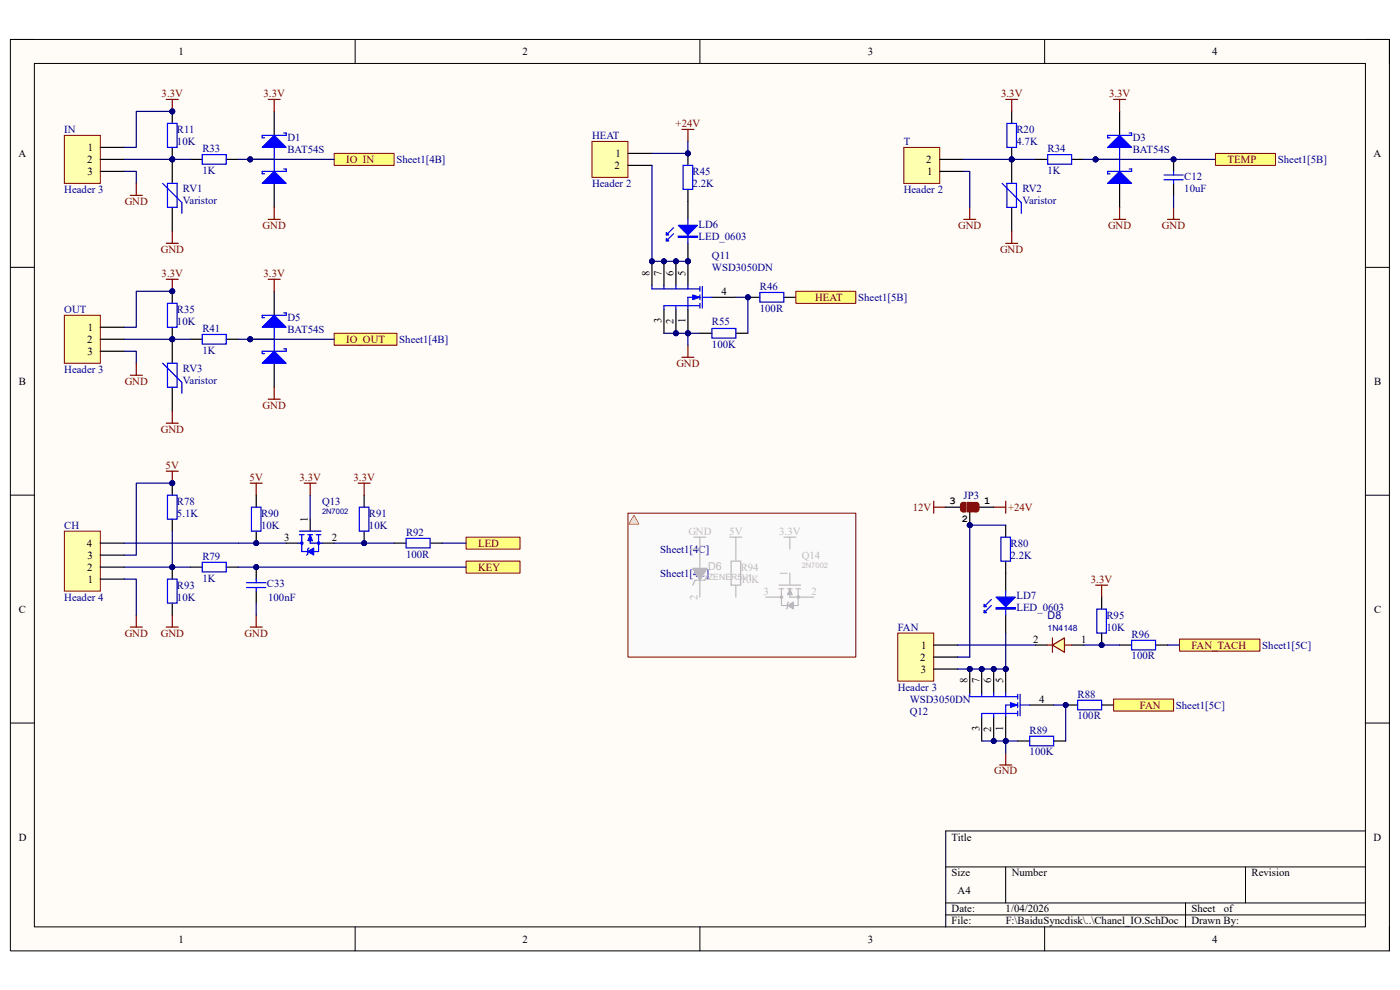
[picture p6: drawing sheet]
<svg xmlns="http://www.w3.org/2000/svg" width="297mm" height="210mm" viewBox="0 0 297 210" stroke-linecap="round" stroke-linejoin="round" font-family="sans-serif">
<defs><g id="words">
<g font-size="2.3">
<text x="37.9" y="11.7">1</text>
<text x="110.9" y="11.7">2</text>
<text x="184.1" y="11.7">3</text>
<text x="257.1" y="11.7">4</text>
<text x="3.9" y="33.3">A</text>
<text x="18.5" y="34.6">2</text>
<text x="18.6" y="32">1</text>
<text x="130.4" y="35.9">2</text>
<text x="130.6" y="33.3">1</text>
<text x="196.5" y="34.6">2</text>
<text x="291.4" y="33.3">A</text>
<text x="18.5" y="37.1">3</text>
<text x="196.7" y="37.1">1</text>
<text x="137.8" y="58.5" transform="rotate(-90 137.8 58.5)">8</text>
<text x="140.3" y="58.5" transform="rotate(-90 140.3 58.5)">7</text>
<text x="142.9" y="58.5" transform="rotate(-90 142.9 58.5)">6</text>
<text x="145.5" y="58.5" transform="rotate(-90 145.5 58.5)">5</text>
<text x="153.1" y="62.6">4</text>
<text x="18.6" y="70.2">1</text>
<text x="140.3" y="68.6" transform="rotate(-90 140.3 68.6)">3</text>
<text x="142.9" y="68.7" transform="rotate(-90 142.9 68.7)">2</text>
<text x="145.5" y="68.5" transform="rotate(-90 145.5 68.5)">1</text>
<text x="18.5" y="72.7">2</text>
<text x="18.5" y="75.3">3</text>
<text x="4" y="81.6">B</text>
<text x="291.5" y="81.6">B</text>
<text x="65.3" y="110.7" transform="rotate(-90 65.3 110.7)">1</text>
<text x="18.4" y="116">4</text>
<text x="18.5" y="118.5">3</text>
<text x="60.3" y="114.7">3</text>
<text x="70.4" y="114.7">2</text>
<text x="18.5" y="121.1">2</text>
<text x="18.6" y="123.6">1</text>
<text x="4" y="130">C</text>
<text x="291.5" y="130">C</text>
<text x="195.5" y="137.6">1</text>
<text x="219.2" y="136.3">2</text>
<text x="229.4" y="136.3">1</text>
<text x="195.2" y="140.1">2</text>
<text x="195.4" y="142.7">3</text>
<text x="205.2" y="145" transform="rotate(-90 205.2 145)">8</text>
<text x="207.8" y="145" transform="rotate(-90 207.8 145)">7</text>
<text x="210.3" y="145" transform="rotate(-90 210.3 145)">6</text>
<text x="212.9" y="145" transform="rotate(-90 212.9 145)">5</text>
<text x="220.5" y="149.1">4</text>
<text x="207.8" y="155.1" transform="rotate(-90 207.8 155.1)">3</text>
<text x="210.3" y="155.2" transform="rotate(-90 210.3 155.2)">2</text>
<text x="212.9" y="155" transform="rotate(-90 212.9 155)">1</text>
<text x="4" y="178.3">D</text>
<text x="201.9" y="178.3">Title</text>
<text x="291.4" y="178.3">D</text>
<text x="201.9" y="185.9">Size</text>
<text x="214.6" y="185.9">Number</text>
<text x="265.5" y="185.9">Revision</text>
<text x="203.2" y="189.7">A4</text>
<text x="201.9" y="193.5">Date:</text>
<text x="201.9" y="196.1">File:</text>
<text x="213.3" y="193.5">1/04/2026</text>
<text x="213.4" y="196.1">F:\BaiduSyncdisk\..\Chanel_IO.SchDoc</text>
<text x="252.8" y="193.5">Sheet</text>
<text x="252.8" y="196.1">Drawn By:</text>
<text x="259.6" y="193.5">of</text>
<text x="37.9" y="199.9">1</text>
<text x="110.9" y="199.9">2</text>
<text x="184.1" y="199.9">3</text>
<text x="257.1" y="199.9">4</text>
</g>
<g font-size="2.3" fill="#800000">
<text x="34.3" y="20.6">3.3V</text>
<text x="55.9" y="20.6">3.3V</text>
<text x="212.4" y="20.6">3.3V</text>
<text x="235.3" y="20.6">3.3V</text>
<text x="143.3" y="26.9">+24V</text>
<text x="73.4" y="34.6">IO_IN</text>
<text x="260.4" y="34.6">TEMP</text>
<text x="26.5" y="43.5">GND</text>
<text x="34.1" y="53.6">GND</text>
<text x="55.7" y="48.6">GND</text>
<text x="203.3" y="48.6">GND</text>
<text x="212.2" y="53.6">GND</text>
<text x="235.1" y="48.6">GND</text>
<text x="246.5" y="48.6">GND</text>
<text x="34.3" y="58.7">3.3V</text>
<text x="55.9" y="58.7">3.3V</text>
<text x="172.9" y="63.8">HEAT</text>
<text x="73.4" y="72.7">IO_OUT</text>
<text x="143.5" y="77.8">GND</text>
<text x="26.5" y="81.6">GND</text>
<text x="55.7" y="86.7">GND</text>
<text x="34.1" y="91.8">GND</text>
<text x="35.1" y="99.4">5V</text>
<text x="53" y="102">5V</text>
<text x="63.5" y="102">3.3V</text>
<text x="75" y="102">3.3V</text>
<text x="193.6" y="108.3">12V</text>
<text x="213.9" y="108.3">+24V</text>
<text x="101.4" y="116">LED</text>
<text x="101.4" y="121.1">KEY</text>
<text x="231.4" y="123.6">3.3V</text>
<text x="26.5" y="135">GND</text>
<text x="34.1" y="135">GND</text>
<text x="51.9" y="135">GND</text>
<text x="252.8" y="137.6">FAN_TACH</text>
<text x="241.9" y="150.3">FAN</text>
<text x="210.9" y="164.3">GND</text>
</g>
<g font-size="2.3" fill="#000080">
<text x="13.6" y="28.2">IN</text>
<text x="37.5" y="28.2">R11</text>
<text x="61" y="30">D1</text>
<text x="125.6" y="29.5">HEAT</text>
<text x="215.6" y="28.2">R20</text>
<text x="240.3" y="30">D3</text>
<text x="37.5" y="30.7">10K</text>
<text x="42.9" y="32.3">R33</text>
<text x="61" y="32.5">BAT54S</text>
<text x="84.1" y="34.6">Sheet1[4B]</text>
<text x="191.7" y="30.7">T</text>
<text x="215.6" y="30.7">4.7K</text>
<text x="222.2" y="32.3">R34</text>
<text x="240.3" y="32.5">BAT54S</text>
<text x="271.1" y="34.6">Sheet1[5B]</text>
<text x="13.6" y="40.9">Header 3</text>
<text x="38.8" y="40.7">RV1</text>
<text x="42.9" y="36.9">1K</text>
<text x="125.6" y="39.7">Header 2</text>
<text x="146.9" y="37.1">R45</text>
<text x="146.9" y="39.7">2.2K</text>
<text x="191.7" y="40.9">Header 2</text>
<text x="216.9" y="40.7">RV2</text>
<text x="222.2" y="36.9">1K</text>
<text x="251.2" y="38.1">C12</text>
<text x="251.2" y="40.7">10uF</text>
<text x="38.8" y="43.2">Varistor</text>
<text x="216.9" y="43.2">Varistor</text>
<text x="148.2" y="48.3">LD6</text>
<text x="148.2" y="50.8">LED_0603</text>
<text x="151" y="54.9">Q11</text>
<text x="151" y="57.4">WSD3050DN</text>
<text x="161.2" y="61.6">R46</text>
<text x="182.1" y="63.8">Sheet1[5B]</text>
<text x="13.6" y="66.4">OUT</text>
<text x="37.5" y="66.4">R35</text>
<text x="37.5" y="68.9">10K</text>
<text x="42.9" y="70.4">R41</text>
<text x="61" y="68.2">D5</text>
<text x="61" y="70.7">BAT54S</text>
<text x="151" y="68.9">R55</text>
<text x="161.2" y="66.1">100R</text>
<text x="42.9" y="75">1K</text>
<text x="84.7" y="72.7">Sheet1[4B]</text>
<text x="151" y="73.7">100K</text>
<text x="13.6" y="79.1">Header 3</text>
<text x="38.8" y="78.8">RV3</text>
<text x="38.8" y="81.4">Varistor</text>
<text x="37.5" y="107.1">R78</text>
<text x="68.3" y="107.1">Q13</text>
<text x="204.4" y="105.8">JP3</text>
<text x="13.6" y="112.1">CH</text>
<text x="37.5" y="109.6">5.1K</text>
<text x="55.4" y="109.6">R90</text>
<text x="55.4" y="112.1">10K</text>
<text x="78.3" y="109.6">R91</text>
<text x="78.3" y="112.1">10K</text>
<text x="86.1" y="113.7">R92</text>
<text x="42.9" y="118.8">R79</text>
<text x="86.1" y="118.3">100R</text>
<text x="140.1" y="117.3">Sheet1[4C]</text>
<text x="214.4" y="116">R80</text>
<text x="214.4" y="118.5">2.2K</text>
<text x="37.5" y="124.9">R93</text>
<text x="42.9" y="123.4">1K</text>
<text x="56.6" y="124.6">C33</text>
<text x="140.1" y="122.3">Sheet1[4C]</text>
<text x="13.6" y="127.4">Header 4</text>
<text x="37.5" y="127.4">10K</text>
<text x="56.9" y="127.4">100nF</text>
<text x="215.6" y="127.2">LD7</text>
<text x="215.6" y="129.7">LED_0603</text>
<text x="222.2" y="131.2">D8</text>
<text x="234.7" y="131.2">R95</text>
<text x="190.5" y="133.8">FAN</text>
<text x="234.7" y="133.8">10K</text>
<text x="240.1" y="135.3">R96</text>
<text x="267.8" y="137.6">Sheet1[5C]</text>
<text x="240.1" y="139.9">100R</text>
<text x="190.5" y="146.5">Header 3</text>
<text x="193" y="149.1">WSD3050DN</text>
<text x="228.6" y="148">R88</text>
<text x="193" y="151.6">Q12</text>
<text x="218.4" y="155.7">R89</text>
<text x="228.6" y="152.6">100R</text>
<text x="249.5" y="150.3">Sheet1[5C]</text>
<text x="218.4" y="160.2">100K</text>
</g>
<g font-size="2.3" fill="#bfbebc">
<text x="146" y="113.4">GND</text>
<text x="154.7" y="113.4">5V</text>
<text x="165.3" y="113.4">3.3V</text>
<text x="148" y="117" transform="rotate(-90 148 117)">1</text>
<text x="170.1" y="118.5">Q14</text>
<text x="150.2" y="120.8">D6</text>
<text x="157.1" y="121.1">R94</text>
<text x="157.1" y="123.6">10K</text>
<text x="167" y="122.1" transform="rotate(-90 167 122.1)">1</text>
<text x="148" y="127.2" transform="rotate(-90 148 127.2)">2</text>
<text x="162" y="126.2">3</text>
<text x="172.1" y="126.2">2</text>
</g>
<g font-size="2.2">
<text x="201.5" y="106.9">3</text>
<text x="208.8" y="106.9">1</text>
<text x="204" y="110.7">2</text>
</g>
<text font-size="1.8" fill="#bfbebc" x="150.2" y="122.9">ZENER5V1</text>
<text font-size="1.8" fill="#000080" x="222.2" y="133.9">1N4148</text>
<text font-size="1.6" fill="#000080" x="68.3" y="109">2N7002</text>
<text font-size="1.6" fill="#bfbebc" x="170.1" y="120.4">2N7002</text>
</g></defs>
<path d="M2.2 8.4h292.6v193.3h-292.6z" fill-rule="evenodd" fill="#fffcf8"/>
<path d="M2.2 8.4h292.6v193.3h-292.6z" fill="none" stroke="#000" stroke-width=".21"/>
<path d="M7.3 13.5h282.4v183.1h-282.4z" fill-rule="evenodd" fill="#fffcf8"/>
<g fill="none" stroke="#000" stroke-width=".21">
<path d="M2.2 8.4h5.1M7.3 13.5h282.4v183.1h-282.4zM75.3 8.4v5.1M148.5 8.4v5.1M221.6 8.4v5.1M289.7 8.4h5.1v5.1M2.2 56.7h5.1M289.7 56.7h5.1M2.2 105h5.1M289.7 105.1h5.1M2.2 153.4h5.1M289.7 153.4h5.1"/>
<path d="M289.7 176.3h-89.1v20.3M75.3 196.6v5.1M148.5 196.6v5.1M200.6 183.9h89.1M200.6 191.5h89.1M200.6 194.1h89.1M213.4 183.9v7.6M221.6 196.6v5.1M251.5 191.5v5.1M264.2 183.9v7.6M294.8 196.6v5.1"/>
</g>
<path d="M133.2 108.9h48.4v30.5h-48.4z" fill-rule="evenodd" fill="#fafafa"/>
<path d="M13.6 28.7h7.7v10.2h-7.7z" fill-rule="evenodd" fill="#ffffb0"/>
<path d="M13.6 28.7h7.7v10.2h-7.7z" fill="none" stroke="#800000" stroke-width=".21"/>
<path d="M21.3 31.3h5.1M21.3 33.8h5.1M21.3 36.4h5.1" fill="none" stroke="#000" stroke-width=".25"/>
<circle cx="36.5" cy="23.6" r=".51" fill="#000080"/>
<circle cx="36.5" cy="23.6" r=".51" fill="none" stroke="#000080" stroke-width=".21"/>
<circle cx="36.5" cy="33.8" r=".51" fill="#000080"/>
<circle cx="36.5" cy="33.8" r=".51" fill="none" stroke="#000080" stroke-width=".21"/>
<path d="M36.5 23.6v2.6" fill="none" stroke="#000" stroke-width=".25"/>
<circle cx="36.5" cy="23.6" r=".51" fill="#000080"/>
<circle cx="36.5" cy="23.6" r=".51" fill="none" stroke="#000080" stroke-width=".21"/>
<path d="M36.5 31.3v2.5" fill="none" stroke="#000" stroke-width=".25"/>
<circle cx="36.5" cy="33.8" r=".51" fill="#000080"/>
<circle cx="36.5" cy="33.8" r=".51" fill="none" stroke="#000080" stroke-width=".21"/>
<path d="M35.5 26.2h2.1v5.1h-2.1zM42.9 32.8h5.1v2h-5.1z" fill="none" stroke="#00f" stroke-width=".25"/>
<path d="M40.4 33.8h2.5M48 33.8h2.5" fill="none" stroke="#000" stroke-width=".25"/>
<path d="M35.3 21.1h2.5M36.5 21.1v2.5" fill="none" stroke="#800000" stroke-width=".25"/>
<circle cx="36.5" cy="23.6" r=".51" fill="#000080"/>
<circle cx="36.5" cy="23.6" r=".51" fill="none" stroke="#000080" stroke-width=".21"/>
<path d="M50.5 33.8h2.6" fill="none" stroke="#000080" stroke-width=".25"/>
<circle cx="53.1" cy="33.8" r=".51" fill="#000080"/>
<circle cx="53.1" cy="33.8" r=".51" fill="none" stroke="#000080" stroke-width=".21"/>
<path d="M26.4 36.4h2.5v2.5M36.5 23.6h-7.6v7.7h-2.5" fill="none" stroke="#000080" stroke-width=".25"/>
<circle cx="36.5" cy="23.6" r=".51" fill="#000080"/>
<circle cx="36.5" cy="23.6" r=".51" fill="none" stroke="#000080" stroke-width=".21"/>
<path d="M70.9 32.5h12.7v2.6h-12.7z" fill-rule="evenodd" fill="#ffff80"/>
<path d="M70.9 32.5h12.7v2.6h-12.7z" fill="none" stroke="#800000" stroke-width=".21"/>
<path d="M70.9 70.7h13.3v2.5h-13.3z" fill-rule="evenodd" fill="#ffff80"/>
<path d="M70.9 70.7h13.3v2.5h-13.3z" fill="none" stroke="#800000" stroke-width=".21"/>
<path d="M26.4 33.8h14" fill="none" stroke="#000080" stroke-width=".25"/>
<circle cx="36.5" cy="33.8" r=".51" fill="#000080"/>
<circle cx="36.5" cy="33.8" r=".51" fill="none" stroke="#000080" stroke-width=".21"/>
<path d="M28.9 38.9v2.5M27.6 41.4h2.6" fill="none" stroke="#800000" stroke-width=".25"/>
<path d="M13.6 66.9h7.7v10.2h-7.7z" fill-rule="evenodd" fill="#ffffb0"/>
<path d="M13.6 66.9h7.7v10.2h-7.7z" fill="none" stroke="#800000" stroke-width=".21"/>
<path d="M21.3 69.4h5.1M21.3 72h5.1M21.3 74.5h5.1" fill="none" stroke="#000" stroke-width=".25"/>
<circle cx="36.5" cy="61.8" r=".51" fill="#000080"/>
<circle cx="36.5" cy="61.8" r=".51" fill="none" stroke="#000080" stroke-width=".21"/>
<circle cx="36.5" cy="72" r=".51" fill="#000080"/>
<circle cx="36.5" cy="72" r=".51" fill="none" stroke="#000080" stroke-width=".21"/>
<path d="M36.5 61.8v2.5" fill="none" stroke="#000" stroke-width=".25"/>
<circle cx="36.5" cy="61.8" r=".51" fill="#000080"/>
<circle cx="36.5" cy="61.8" r=".51" fill="none" stroke="#000080" stroke-width=".21"/>
<path d="M36.5 69.4v2.6" fill="none" stroke="#000" stroke-width=".25"/>
<circle cx="36.5" cy="72" r=".51" fill="#000080"/>
<circle cx="36.5" cy="72" r=".51" fill="none" stroke="#000080" stroke-width=".21"/>
<path d="M35.5 64.3h2.1v5.1h-2.1zM42.9 71h5.1v2h-5.1z" fill="none" stroke="#00f" stroke-width=".25"/>
<path d="M40.4 72h2.5M48 72h2.5" fill="none" stroke="#000" stroke-width=".25"/>
<path d="M35.3 59.3h2.5M36.5 59.3v2.5" fill="none" stroke="#800000" stroke-width=".25"/>
<circle cx="36.5" cy="61.8" r=".51" fill="#000080"/>
<circle cx="36.5" cy="61.8" r=".51" fill="none" stroke="#000080" stroke-width=".21"/>
<path d="M50.5 72h2.6" fill="none" stroke="#000080" stroke-width=".25"/>
<circle cx="53.1" cy="72" r=".51" fill="#000080"/>
<circle cx="53.1" cy="72" r=".51" fill="none" stroke="#000080" stroke-width=".21"/>
<path d="M26.4 74.5h2.5v2.6M36.5 61.8h-7.6v7.6h-2.5" fill="none" stroke="#000080" stroke-width=".25"/>
<circle cx="36.5" cy="61.8" r=".51" fill="#000080"/>
<circle cx="36.5" cy="61.8" r=".51" fill="none" stroke="#000080" stroke-width=".21"/>
<path d="M26.4 72h14" fill="none" stroke="#000080" stroke-width=".25"/>
<circle cx="36.5" cy="72" r=".51" fill="#000080"/>
<circle cx="36.5" cy="72" r=".51" fill="none" stroke="#000080" stroke-width=".21"/>
<path d="M27.6 79.6h2.6M28.9 77.1v2.5M144.7 75.8h2.5M145.9 73.2v2.6" fill="none" stroke="#800000" stroke-width=".25"/>
<circle cx="145.9" cy="55.4" r=".51" fill="#000080"/>
<circle cx="145.9" cy="55.4" r=".51" fill="none" stroke="#000080" stroke-width=".21"/>
<circle cx="145.9" cy="70.7" r=".51" fill="#000080"/>
<circle cx="145.9" cy="70.7" r=".51" fill="none" stroke="#000080" stroke-width=".21"/>
<circle cx="143.4" cy="70.7" r=".51" fill="#000080"/>
<circle cx="143.4" cy="70.7" r=".51" fill="none" stroke="#000080" stroke-width=".21"/>
<circle cx="143.4" cy="55.4" r=".51" fill="#000080"/>
<circle cx="143.4" cy="55.4" r=".51" fill="none" stroke="#000080" stroke-width=".21"/>
<circle cx="140.8" cy="55.4" r=".51" fill="#000080"/>
<circle cx="140.8" cy="55.4" r=".51" fill="none" stroke="#000080" stroke-width=".21"/>
<circle cx="138.3" cy="55.4" r=".51" fill="#000080"/>
<circle cx="138.3" cy="55.4" r=".51" fill="none" stroke="#000080" stroke-width=".21"/>
<path d="M145.9 55.4v5.1" fill="none" stroke="#000" stroke-width=".25"/>
<circle cx="145.9" cy="55.4" r=".51" fill="#000080"/>
<circle cx="145.9" cy="55.4" r=".51" fill="none" stroke="#000080" stroke-width=".21"/>
<path d="M140.9 65.6v5.1M151 63.1h5.1" fill="none" stroke="#000" stroke-width=".25"/>
<path d="M145.9 61.3h2.6M145.9 64.8h2.6M148.5 63.1h-2.6v2.5M148.5 60.8v1M148.5 62.6v1M148.5 64.3v1.1M149 63.1h2M149 60.8v4.6" fill="none" stroke="#00f" stroke-width=".25"/>
<path d="M147 62.6l1.5 .5-1.5 .5z" fill="#00f"/>
<path d="M147 62.6l1.5 .5-1.5 .5z" fill="none" stroke="#00f" stroke-width=".21"/>
<path d="M138.3 60.5v.8M140.9 60.5v.8" fill="none" stroke="#00f" stroke-width=".25"/>
<path d="M145.9 65.6v5.1" fill="none" stroke="#000" stroke-width=".25"/>
<circle cx="145.9" cy="70.7" r=".51" fill="#000080"/>
<circle cx="145.9" cy="70.7" r=".51" fill="none" stroke="#000080" stroke-width=".21"/>
<path d="M143.4 65.6v5.1" fill="none" stroke="#000" stroke-width=".25"/>
<circle cx="143.4" cy="70.7" r=".51" fill="#000080"/>
<circle cx="143.4" cy="70.7" r=".51" fill="none" stroke="#000080" stroke-width=".21"/>
<path d="M143.4 55.4v5.1" fill="none" stroke="#000" stroke-width=".25"/>
<circle cx="143.4" cy="55.4" r=".51" fill="#000080"/>
<circle cx="143.4" cy="55.4" r=".51" fill="none" stroke="#000080" stroke-width=".21"/>
<path d="M140.9 55.4v5.1" fill="none" stroke="#000" stroke-width=".25"/>
<circle cx="140.8" cy="55.4" r=".51" fill="#000080"/>
<circle cx="140.8" cy="55.4" r=".51" fill="none" stroke="#000080" stroke-width=".21"/>
<path d="M138.3 55.4v5.1" fill="none" stroke="#000" stroke-width=".25"/>
<circle cx="138.3" cy="55.4" r=".51" fill="#000080"/>
<circle cx="138.3" cy="55.4" r=".51" fill="none" stroke="#000080" stroke-width=".21"/>
<path d="M143.4 60.5v.8M143.4 64.8v.8M145.9 60.5v.8h-7.6M145.9 64.8h-5v.8" fill="none" stroke="#00f" stroke-width=".25"/>
<circle cx="145.9" cy="55.4" r=".51" fill="#000080"/>
<circle cx="145.9" cy="55.4" r=".51" fill="none" stroke="#000080" stroke-width=".21"/>
<path d="M145.9 51.6v3.8" fill="none" stroke="#000" stroke-width=".25"/>
<circle cx="145.9" cy="55.4" r=".51" fill="#000080"/>
<circle cx="145.9" cy="55.4" r=".51" fill="none" stroke="#000080" stroke-width=".21"/>
<path d="M145.9 42.7v3.8" fill="none" stroke="#000" stroke-width=".25"/>
<path d="M142.9 48.3l-1.5 1.5M142.9 49.6l-1.5 1.5M145.9 46.5v5.1" fill="none" stroke="#00f" stroke-width=".25"/>
<path d="M143.9 47.8h4.1l-2.1 2z" fill="#00f"/>
<path d="M143.9 47.8h4.1l-2.1 2zM143.9 50.1h4.1v.3h-4.1zM143.9 50.2h4.1" fill="none" stroke="#00f" stroke-width=".25"/>
<path d="M141.4 50.6l.5 .5h-.5z" fill="#00f"/>
<path d="M141.4 50.6l.5 .5h-.5z" fill="none" stroke="#00f" stroke-width=".25"/>
<path d="M141.4 49.3l.5 .5h-.5z" fill="#00f"/>
<path d="M141.4 49.3l.5 .5h-.5zM151 69.7h5.1v2h-5.1z" fill="none" stroke="#00f" stroke-width=".25"/>
<path d="M148.5 70.7h2.5M156.1 70.7h2.6" fill="none" stroke="#000" stroke-width=".25"/>
<circle cx="158.7" cy="63.1" r=".51" fill="#000080"/>
<circle cx="158.7" cy="63.1" r=".51" fill="none" stroke="#000080" stroke-width=".21"/>
<path d="M158.7 63.1h2.5" fill="none" stroke="#000" stroke-width=".25"/>
<circle cx="158.7" cy="63.1" r=".51" fill="#000080"/>
<circle cx="158.7" cy="63.1" r=".51" fill="none" stroke="#000080" stroke-width=".21"/>
<path d="M166.3 63.1h2.5" fill="none" stroke="#000" stroke-width=".25"/>
<path d="M161.2 62.1h5.1v2h-5.1z" fill="none" stroke="#00f" stroke-width=".25"/>
<circle cx="145.9" cy="32.5" r=".51" fill="#000080"/>
<circle cx="145.9" cy="32.5" r=".51" fill="none" stroke="#000080" stroke-width=".21"/>
<path d="M145.9 32.5v2.6" fill="none" stroke="#000" stroke-width=".25"/>
<circle cx="145.9" cy="32.5" r=".51" fill="#000080"/>
<circle cx="145.9" cy="32.5" r=".51" fill="none" stroke="#000080" stroke-width=".21"/>
<path d="M145.9 40.2v2.5" fill="none" stroke="#000" stroke-width=".25"/>
<path d="M144.9 35.1h2.1v5.1h-2.1z" fill="none" stroke="#00f" stroke-width=".25"/>
<path d="M125.6 30h7.6v7.6h-7.6z" fill-rule="evenodd" fill="#ffffb0"/>
<path d="M125.6 30h7.6v7.6h-7.6z" fill="none" stroke="#800000" stroke-width=".21"/>
<path d="M133.2 32.5h5.1M133.2 35.1h5.1" fill="none" stroke="#000" stroke-width=".25"/>
<path d="M144.7 27.5h2.5M145.9 27.5v2.5" fill="none" stroke="#800000" stroke-width=".25"/>
<path d="M156.1 63.1h2.6v7.6" fill="none" stroke="#000080" stroke-width=".25"/>
<circle cx="158.7" cy="63.1" r=".51" fill="#000080"/>
<circle cx="158.7" cy="63.1" r=".51" fill="none" stroke="#000080" stroke-width=".21"/>
<path d="M138.3 32.5h7.6" fill="none" stroke="#000080" stroke-width=".25"/>
<circle cx="145.9" cy="32.5" r=".51" fill="#000080"/>
<circle cx="145.9" cy="32.5" r=".51" fill="none" stroke="#000080" stroke-width=".21"/>
<path d="M140.9 70.7h5v2.5" fill="none" stroke="#000080" stroke-width=".25"/>
<circle cx="143.4" cy="70.7" r=".51" fill="#000080"/>
<circle cx="143.4" cy="70.7" r=".51" fill="none" stroke="#000080" stroke-width=".21"/>
<circle cx="145.9" cy="70.7" r=".51" fill="#000080"/>
<circle cx="145.9" cy="70.7" r=".51" fill="none" stroke="#000080" stroke-width=".21"/>
<path d="M138.3 35.1v20.3h7.6" fill="none" stroke="#000080" stroke-width=".25"/>
<circle cx="145.9" cy="55.4" r=".51" fill="#000080"/>
<circle cx="145.9" cy="55.4" r=".51" fill="none" stroke="#000080" stroke-width=".21"/>
<circle cx="143.4" cy="55.4" r=".51" fill="#000080"/>
<circle cx="143.4" cy="55.4" r=".51" fill="none" stroke="#000080" stroke-width=".21"/>
<circle cx="140.8" cy="55.4" r=".51" fill="#000080"/>
<circle cx="140.8" cy="55.4" r=".51" fill="none" stroke="#000080" stroke-width=".21"/>
<circle cx="138.3" cy="55.4" r=".51" fill="#000080"/>
<circle cx="138.3" cy="55.4" r=".51" fill="none" stroke="#000080" stroke-width=".21"/>
<path d="M145.9 30v2.5" fill="none" stroke="#000080" stroke-width=".25"/>
<circle cx="145.9" cy="32.5" r=".51" fill="#000080"/>
<circle cx="145.9" cy="32.5" r=".51" fill="none" stroke="#000080" stroke-width=".21"/>
<path d="M145.9 70.7h2.6" fill="none" stroke="#000080" stroke-width=".25"/>
<circle cx="145.9" cy="70.7" r=".51" fill="#000080"/>
<circle cx="145.9" cy="70.7" r=".51" fill="none" stroke="#000080" stroke-width=".21"/>
<path d="M247.7 46.5h2.5M249 44v2.5" fill="none" stroke="#800000" stroke-width=".25"/>
<circle cx="214.6" cy="33.8" r=".51" fill="#000080"/>
<circle cx="214.6" cy="33.8" r=".51" fill="none" stroke="#000080" stroke-width=".21"/>
<path d="M214.6 23.6v2.6M214.6 31.3v2.5" fill="none" stroke="#000" stroke-width=".25"/>
<circle cx="214.6" cy="33.8" r=".51" fill="#000080"/>
<circle cx="214.6" cy="33.8" r=".51" fill="none" stroke="#000080" stroke-width=".21"/>
<path d="M213.6 26.2h2v5.1h-2z" fill="none" stroke="#00f" stroke-width=".25"/>
<circle cx="249" cy="33.8" r=".51" fill="#000080"/>
<circle cx="249" cy="33.8" r=".51" fill="none" stroke="#000080" stroke-width=".21"/>
<path d="M249 33.8v2.6M249 38.9v2.5" fill="none" stroke="#000" stroke-width=".25"/>
<circle cx="249" cy="33.8" r=".51" fill="#000080"/>
<circle cx="249" cy="33.8" r=".51" fill="none" stroke="#000080" stroke-width=".21"/>
<path d="M246.9 37.1h4.1M246.9 38.1h4.1M249 36.4v.7M249 38.1v.8" fill="none" stroke="#00f" stroke-width=".25"/>
<path d="M191.7 31.3h7.7v7.6h-7.7z" fill-rule="evenodd" fill="#ffffb0"/>
<path d="M191.7 31.3h7.7v7.6h-7.7z" fill="none" stroke="#800000" stroke-width=".21"/>
<path d="M199.4 36.4h5M199.4 33.8h5" fill="none" stroke="#000" stroke-width=".25"/>
<circle cx="214.6" cy="33.8" r=".51" fill="#000080"/>
<circle cx="214.6" cy="33.8" r=".51" fill="none" stroke="#000080" stroke-width=".21"/>
<path d="M214.6 33.8v5.1M214.6 44v5.1" fill="none" stroke="#000" stroke-width=".25"/>
<circle cx="214.6" cy="33.8" r=".51" fill="#000080"/>
<circle cx="214.6" cy="33.8" r=".51" fill="none" stroke="#000080" stroke-width=".21"/>
<path d="M212.6 38.9l4.1 4.1v2.3M213.6 38.9h2v5.1h-2z" fill="none" stroke="#00f" stroke-width=".25"/>
<path d="M213.4 51.6h2.5M214.6 49.1v2.5" fill="none" stroke="#800000" stroke-width=".25"/>
<path d="M204.4 33.8h15.3" fill="none" stroke="#000080" stroke-width=".25"/>
<circle cx="214.6" cy="33.8" r=".51" fill="#000080"/>
<circle cx="214.6" cy="33.8" r=".51" fill="none" stroke="#000080" stroke-width=".21"/>
<path d="M219.7 33.8h2.6M227.4 33.8h2.5" fill="none" stroke="#000" stroke-width=".25"/>
<path d="M222.3 32.8h5.1v2h-5.1z" fill="none" stroke="#00f" stroke-width=".25"/>
<path d="M204.4 46.5h2.6M205.7 44v2.5" fill="none" stroke="#800000" stroke-width=".25"/>
<circle cx="232.4" cy="33.8" r=".51" fill="#000080"/>
<circle cx="232.4" cy="33.8" r=".51" fill="none" stroke="#000080" stroke-width=".21"/>
<path d="M232.4 33.8h5.1M237.5 23.6v5.1M237.5 38.9v5.1" fill="none" stroke="#000" stroke-width=".25"/>
<circle cx="232.4" cy="33.8" r=".51" fill="#000080"/>
<circle cx="232.4" cy="33.8" r=".51" fill="none" stroke="#000080" stroke-width=".21"/>
<path d="M237.5 36.4l2.6 2.5h-5.1z" fill="#00f"/>
<path d="M237.5 36.4l2.6 2.5h-5.1zM239.6 35.8h.5v.6h-5.1v.5h.5" fill="none" stroke="#00f" stroke-width=".25"/>
<path d="M237.5 28.7l2.6 2.6h-5.1z" fill="#00f"/>
<path d="M237.5 28.7l2.6 2.6h-5.1zM237.5 31.3v5.1M239.6 28.2h.5v.5h-5.1v.5h.5" fill="none" stroke="#00f" stroke-width=".25"/>
<path d="M213.4 21.1h2.5M214.6 21.1v2.5M236.3 21.1h2.5M237.5 21.1v2.5M236.3 46.5h2.5M237.5 44v2.5" fill="none" stroke="#800000" stroke-width=".25"/>
<path d="M232.4 33.8h25.5" fill="none" stroke="#000080" stroke-width=".25"/>
<circle cx="232.4" cy="33.8" r=".51" fill="#000080"/>
<circle cx="232.4" cy="33.8" r=".51" fill="none" stroke="#000080" stroke-width=".21"/>
<circle cx="249" cy="33.8" r=".51" fill="#000080"/>
<circle cx="249" cy="33.8" r=".51" fill="none" stroke="#000080" stroke-width=".21"/>
<path d="M229.9 33.8h2.5" fill="none" stroke="#000080" stroke-width=".25"/>
<circle cx="232.4" cy="33.8" r=".51" fill="#000080"/>
<circle cx="232.4" cy="33.8" r=".51" fill="none" stroke="#000080" stroke-width=".21"/>
<path d="M204.4 36.4h1.3v7.6M249 41.4v2.6" fill="none" stroke="#000080" stroke-width=".25"/>
<path d="M168.8 61.8h12.8v2.5h-12.8z" fill-rule="evenodd" fill="#ffff80"/>
<path d="M168.8 61.8h12.8v2.5h-12.8z" fill="none" stroke="#800000" stroke-width=".21"/>
<path d="M257.9 32.5h12.7v2.6h-12.7z" fill-rule="evenodd" fill="#ffff80"/>
<path d="M257.9 32.5h12.7v2.6h-12.7z" fill="none" stroke="#800000" stroke-width=".21"/>
<circle cx="53.1" cy="33.8" r=".51" fill="#000080"/>
<circle cx="53.1" cy="33.8" r=".51" fill="none" stroke="#000080" stroke-width=".21"/>
<path d="M53.1 33.8h5.1M58.2 23.6v5.1M58.2 38.9v5.1" fill="none" stroke="#000" stroke-width=".25"/>
<circle cx="53.1" cy="33.8" r=".51" fill="#000080"/>
<circle cx="53.1" cy="33.8" r=".51" fill="none" stroke="#000080" stroke-width=".21"/>
<path d="M55.6 38.9l2.6-2.5 2.5 2.5z" fill="#00f"/>
<path d="M55.6 38.9l2.6-2.5 2.5 2.5zM60.2 35.8h.5v.6h-5.1v.5h.5" fill="none" stroke="#00f" stroke-width=".25"/>
<path d="M58.2 28.7l2.5 2.6h-5.1z" fill="#00f"/>
<path d="M58.2 28.7l2.5 2.6h-5.1zM58.2 31.3v5.1M60.2 28.2h.5v.5h-5.1v.5h.5" fill="none" stroke="#00f" stroke-width=".25"/>
<path d="M56.9 21.1h2.5M58.2 21.1v2.5M56.9 46.5h2.5M58.2 44v2.5" fill="none" stroke="#800000" stroke-width=".25"/>
<circle cx="53.1" cy="72" r=".51" fill="#000080"/>
<circle cx="53.1" cy="72" r=".51" fill="none" stroke="#000080" stroke-width=".21"/>
<path d="M53.1 72h5.1M58.2 61.8v5.1M58.2 77.1v5" fill="none" stroke="#000" stroke-width=".25"/>
<circle cx="53.1" cy="72" r=".51" fill="#000080"/>
<circle cx="53.1" cy="72" r=".51" fill="none" stroke="#000080" stroke-width=".21"/>
<path d="M55.6 77.1l2.6-2.6 2.5 2.6z" fill="#00f"/>
<path d="M55.6 77.1l2.6-2.6 2.5 2.6zM60.2 74h.5v.5h-5.1v.5h.5" fill="none" stroke="#00f" stroke-width=".25"/>
<path d="M55.6 69.4l2.6-2.5 2.5 2.5z" fill="#00f"/>
<path d="M55.6 69.4l2.6-2.5 2.5 2.5zM58.2 69.4v5.1M60.2 66.4h.5v.5h-5.1v.5h.5" fill="none" stroke="#00f" stroke-width=".25"/>
<path d="M56.9 59.3h2.5M58.2 59.3v2.5M56.9 84.7h2.5M58.2 82.1v2.6" fill="none" stroke="#800000" stroke-width=".25"/>
<circle cx="36.5" cy="33.8" r=".51" fill="#000080"/>
<circle cx="36.5" cy="33.8" r=".51" fill="none" stroke="#000080" stroke-width=".21"/>
<path d="M36.5 33.8v5.1M36.5 44v5.1" fill="none" stroke="#000" stroke-width=".25"/>
<circle cx="36.5" cy="33.8" r=".51" fill="#000080"/>
<circle cx="36.5" cy="33.8" r=".51" fill="none" stroke="#000080" stroke-width=".21"/>
<path d="M34.5 38.9l4.1 4.1v2.3M35.5 38.9h2.1v5.1h-2.1z" fill="none" stroke="#00f" stroke-width=".25"/>
<path d="M35.3 51.6h2.5M36.5 49.1v2.5" fill="none" stroke="#800000" stroke-width=".25"/>
<circle cx="36.5" cy="72" r=".51" fill="#000080"/>
<circle cx="36.5" cy="72" r=".51" fill="none" stroke="#000080" stroke-width=".21"/>
<path d="M36.5 72v5.1M36.5 82.1v5.1" fill="none" stroke="#000" stroke-width=".25"/>
<circle cx="36.5" cy="72" r=".51" fill="#000080"/>
<circle cx="36.5" cy="72" r=".51" fill="none" stroke="#000080" stroke-width=".21"/>
<path d="M34.5 77.1l4.1 4v2.3M35.5 77.1h2.1v5h-2.1z" fill="none" stroke="#00f" stroke-width=".25"/>
<path d="M35.3 89.8h2.5M36.5 87.2v2.6" fill="none" stroke="#800000" stroke-width=".25"/>
<path d="M53.1 33.8h17.8" fill="none" stroke="#000080" stroke-width=".25"/>
<circle cx="53.1" cy="33.8" r=".51" fill="#000080"/>
<circle cx="53.1" cy="33.8" r=".51" fill="none" stroke="#000080" stroke-width=".21"/>
<path d="M53.1 72h17.8" fill="none" stroke="#000080" stroke-width=".25"/>
<circle cx="53.1" cy="72" r=".51" fill="#000080"/>
<circle cx="53.1" cy="72" r=".51" fill="none" stroke="#000080" stroke-width=".21"/>
<path d="M98.9 119h11.4v2.6h-11.4z" fill-rule="evenodd" fill="#ffff80"/>
<path d="M98.9 119h11.4v2.6h-11.4z" fill="none" stroke="#800000" stroke-width=".21"/>
<circle cx="36.5" cy="102.5" r=".51" fill="#000080"/>
<circle cx="36.5" cy="102.5" r=".51" fill="none" stroke="#000080" stroke-width=".21"/>
<path d="M36.5 102.5v2.5" fill="none" stroke="#000" stroke-width=".25"/>
<circle cx="36.5" cy="102.5" r=".51" fill="#000080"/>
<circle cx="36.5" cy="102.5" r=".51" fill="none" stroke="#000080" stroke-width=".21"/>
<path d="M36.5 110.1v2.6M40.4 120.3h2.5M48 120.3h2.5" fill="none" stroke="#000" stroke-width=".25"/>
<path d="M35.5 105h2.1v5.1h-2.1zM42.9 119.3h5.1v2h-5.1z" fill="none" stroke="#00f" stroke-width=".25"/>
<path d="M36.5 102.5h-7.6v15.3h-2.5" fill="none" stroke="#000080" stroke-width=".25"/>
<circle cx="36.5" cy="102.5" r=".51" fill="#000080"/>
<circle cx="36.5" cy="102.5" r=".51" fill="none" stroke="#000080" stroke-width=".21"/>
<path d="M26.4 120.3h14" fill="none" stroke="#000080" stroke-width=".25"/>
<circle cx="36.5" cy="120.3" r=".51" fill="#000080"/>
<circle cx="36.5" cy="120.3" r=".51" fill="none" stroke="#000080" stroke-width=".21"/>
<path d="M27.6 133h2.6M28.9 130.5v2.5M213.4 159.7v2.6M212.1 162.3h2.5" fill="none" stroke="#800000" stroke-width=".25"/>
<circle cx="213.4" cy="141.9" r=".51" fill="#000080"/>
<circle cx="213.4" cy="141.9" r=".51" fill="none" stroke="#000080" stroke-width=".21"/>
<circle cx="213.4" cy="157.2" r=".51" fill="#000080"/>
<circle cx="213.4" cy="157.2" r=".51" fill="none" stroke="#000080" stroke-width=".21"/>
<circle cx="210.8" cy="157.2" r=".51" fill="#000080"/>
<circle cx="210.8" cy="157.2" r=".51" fill="none" stroke="#000080" stroke-width=".21"/>
<circle cx="210.8" cy="141.9" r=".51" fill="#000080"/>
<circle cx="210.8" cy="141.9" r=".51" fill="none" stroke="#000080" stroke-width=".21"/>
<circle cx="208.3" cy="141.9" r=".51" fill="#000080"/>
<circle cx="208.3" cy="141.9" r=".51" fill="none" stroke="#000080" stroke-width=".21"/>
<circle cx="205.7" cy="141.9" r=".51" fill="#000080"/>
<circle cx="205.7" cy="141.9" r=".51" fill="none" stroke="#000080" stroke-width=".21"/>
<path d="M213.4 141.9v5.1" fill="none" stroke="#000" stroke-width=".25"/>
<circle cx="213.4" cy="141.9" r=".51" fill="#000080"/>
<circle cx="213.4" cy="141.9" r=".51" fill="none" stroke="#000080" stroke-width=".21"/>
<path d="M208.3 152.1v5.1M218.5 149.6h5" fill="none" stroke="#000" stroke-width=".25"/>
<path d="M213.4 147.8h2.5M213.4 151.4h2.5M215.9 149.6h-2.5v2.5M215.9 147.3v1M215.9 149.1v1M215.9 150.8v1.1M216.4 149.6h2.1M216.4 147.3v4.6" fill="none" stroke="#00f" stroke-width=".25"/>
<path d="M214.4 149.1l1.5 .5-1.5 .5z" fill="#00f"/>
<path d="M214.4 149.1l1.5 .5-1.5 .5z" fill="none" stroke="#00f" stroke-width=".21"/>
<path d="M205.7 147v.8M208.3 147v.8" fill="none" stroke="#00f" stroke-width=".25"/>
<path d="M213.4 152.1v5.1" fill="none" stroke="#000" stroke-width=".25"/>
<circle cx="213.4" cy="157.2" r=".51" fill="#000080"/>
<circle cx="213.4" cy="157.2" r=".51" fill="none" stroke="#000080" stroke-width=".21"/>
<path d="M210.8 152.1v5.1" fill="none" stroke="#000" stroke-width=".25"/>
<circle cx="210.8" cy="157.2" r=".51" fill="#000080"/>
<circle cx="210.8" cy="157.2" r=".51" fill="none" stroke="#000080" stroke-width=".21"/>
<path d="M210.8 141.9v5.1" fill="none" stroke="#000" stroke-width=".25"/>
<circle cx="210.8" cy="141.9" r=".51" fill="#000080"/>
<circle cx="210.8" cy="141.9" r=".51" fill="none" stroke="#000080" stroke-width=".21"/>
<path d="M208.3 141.9v5.1" fill="none" stroke="#000" stroke-width=".25"/>
<circle cx="208.3" cy="141.9" r=".51" fill="#000080"/>
<circle cx="208.3" cy="141.9" r=".51" fill="none" stroke="#000080" stroke-width=".21"/>
<path d="M205.7 141.9v5.1" fill="none" stroke="#000" stroke-width=".25"/>
<circle cx="205.7" cy="141.9" r=".51" fill="#000080"/>
<circle cx="205.7" cy="141.9" r=".51" fill="none" stroke="#000080" stroke-width=".21"/>
<path d="M210.3 127.2l-1.5 1.5M210.3 128.4l-1.5 1.6M213.4 125.4v5.1M210.8 147v.8M210.8 151.4v.7M213.4 147v.8h-7.7M213.4 151.4h-5.1v.7" fill="none" stroke="#00f" stroke-width=".25"/>
<path d="M213.4 121.6v3.8M213.4 130.5v3.8" fill="none" stroke="#000" stroke-width=".25"/>
<path d="M211.3 126.7h4.1l-2 2z" fill="#00f"/>
<path d="M211.3 126.7h4.1l-2 2zM211.3 129h4.1v.2h-4.1zM211.3 129.1h4.1" fill="none" stroke="#00f" stroke-width=".25"/>
<path d="M208.8 129.5l.5 .5h-.5z" fill="#00f"/>
<path d="M208.8 129.5l.5 .5h-.5z" fill="none" stroke="#00f" stroke-width=".25"/>
<path d="M208.8 128.2l.5 .5h-.5z" fill="#00f"/>
<path d="M208.8 128.2l.5 .5h-.5zM218.5 156.2h5v2h-5z" fill="none" stroke="#00f" stroke-width=".25"/>
<path d="M215.9 157.2h2.6M223.5 157.2h2.6" fill="none" stroke="#000" stroke-width=".25"/>
<circle cx="226.1" cy="149.6" r=".51" fill="#000080"/>
<circle cx="226.1" cy="149.6" r=".51" fill="none" stroke="#000080" stroke-width=".21"/>
<path d="M226.1 149.6h2.5" fill="none" stroke="#000" stroke-width=".25"/>
<circle cx="226.1" cy="149.6" r=".51" fill="#000080"/>
<circle cx="226.1" cy="149.6" r=".51" fill="none" stroke="#000080" stroke-width=".21"/>
<path d="M213.4 111.4v2.6M213.4 119v2.6M233.7 149.6h2.6" fill="none" stroke="#000" stroke-width=".25"/>
<path d="M212.3 114h2.1v5h-2.1zM228.6 148.5h5.1v2.1h-5.1z" fill="none" stroke="#00f" stroke-width=".25"/>
<path d="M210.8 107.6h2.6M213.4 106.3v2.6" fill="none" stroke="#800000" stroke-width=".25"/>
<path d="M223.5 149.6h2.6v7.6" fill="none" stroke="#000080" stroke-width=".25"/>
<circle cx="226.1" cy="149.6" r=".51" fill="#000080"/>
<circle cx="226.1" cy="149.6" r=".51" fill="none" stroke="#000080" stroke-width=".21"/>
<path d="M208.3 157.2h5.1v2.5" fill="none" stroke="#000080" stroke-width=".25"/>
<circle cx="210.8" cy="157.2" r=".51" fill="#000080"/>
<circle cx="210.8" cy="157.2" r=".51" fill="none" stroke="#000080" stroke-width=".21"/>
<circle cx="213.4" cy="157.2" r=".51" fill="#000080"/>
<circle cx="213.4" cy="157.2" r=".51" fill="none" stroke="#000080" stroke-width=".21"/>
<path d="M205.7 141.9h7.7" fill="none" stroke="#000080" stroke-width=".25"/>
<circle cx="213.4" cy="141.9" r=".51" fill="#000080"/>
<circle cx="213.4" cy="141.9" r=".51" fill="none" stroke="#000080" stroke-width=".21"/>
<circle cx="210.8" cy="141.9" r=".51" fill="#000080"/>
<circle cx="210.8" cy="141.9" r=".51" fill="none" stroke="#000080" stroke-width=".21"/>
<circle cx="208.3" cy="141.9" r=".51" fill="#000080"/>
<circle cx="208.3" cy="141.9" r=".51" fill="none" stroke="#000080" stroke-width=".21"/>
<circle cx="205.7" cy="141.9" r=".51" fill="#000080"/>
<circle cx="205.7" cy="141.9" r=".51" fill="none" stroke="#000080" stroke-width=".21"/>
<path d="M213.4 157.2h2.5" fill="none" stroke="#000080" stroke-width=".25"/>
<circle cx="213.4" cy="157.2" r=".51" fill="#000080"/>
<circle cx="213.4" cy="157.2" r=".51" fill="none" stroke="#000080" stroke-width=".21"/>
<path d="M236.3 148.3h12.7v2.5h-12.7z" fill-rule="evenodd" fill="#ffff80"/>
<path d="M236.3 148.3h12.7v2.5h-12.7z" fill="none" stroke="#800000" stroke-width=".21"/>
<circle cx="54.4" cy="120.3" r=".51" fill="#000080"/>
<circle cx="54.4" cy="120.3" r=".51" fill="none" stroke="#000080" stroke-width=".21"/>
<path d="M54.4 120.3v2.6M54.4 125.4v2.5" fill="none" stroke="#000" stroke-width=".25"/>
<circle cx="54.4" cy="120.3" r=".51" fill="#000080"/>
<circle cx="54.4" cy="120.3" r=".51" fill="none" stroke="#000080" stroke-width=".21"/>
<path d="M52.3 123.6h4.1M52.3 124.6h4.1M54.4 122.9v.7M54.4 124.6v.8" fill="none" stroke="#00f" stroke-width=".25"/>
<path d="M13.7 112.7h7.6v12.7h-7.6z" fill-rule="evenodd" fill="#ffffb0"/>
<path d="M13.7 112.7h7.6v12.7h-7.6z" fill="none" stroke="#800000" stroke-width=".21"/>
<path d="M21.3 117.8h5.1M21.3 115.2h5.1M21.3 122.9h5.1M21.3 120.3h5.1" fill="none" stroke="#000" stroke-width=".25"/>
<path d="M36.5 112.7v7.6" fill="none" stroke="#000080" stroke-width=".25"/>
<circle cx="36.5" cy="120.3" r=".51" fill="#000080"/>
<circle cx="36.5" cy="120.3" r=".51" fill="none" stroke="#000080" stroke-width=".21"/>
<path d="M98.9 114h11.4v2.5h-11.4z" fill-rule="evenodd" fill="#ffff80"/>
<path d="M98.9 114h11.4v2.5h-11.4z" fill="none" stroke="#800000" stroke-width=".21"/>
<circle cx="54.4" cy="115.2" r=".51" fill="#000080"/>
<circle cx="54.4" cy="115.2" r=".51" fill="none" stroke="#000080" stroke-width=".21"/>
<path d="M54.4 112.7v2.5" fill="none" stroke="#000" stroke-width=".25"/>
<circle cx="54.4" cy="115.2" r=".51" fill="#000080"/>
<circle cx="54.4" cy="115.2" r=".51" fill="none" stroke="#000080" stroke-width=".21"/>
<path d="M54.4 105v2.6" fill="none" stroke="#000" stroke-width=".25"/>
<path d="M53.3 107.6h2.1v5.1h-2.1z" fill="none" stroke="#00f" stroke-width=".25"/>
<circle cx="77.3" cy="115.2" r=".51" fill="#000080"/>
<circle cx="77.3" cy="115.2" r=".51" fill="none" stroke="#000080" stroke-width=".21"/>
<path d="M77.3 105v2.6M77.3 112.7v2.5" fill="none" stroke="#000" stroke-width=".25"/>
<circle cx="77.3" cy="115.2" r=".51" fill="#000080"/>
<circle cx="77.3" cy="115.2" r=".51" fill="none" stroke="#000080" stroke-width=".21"/>
<path d="M76.2 107.6h2.1v5.1h-2.1zM86.2 114.2h5v2h-5z" fill="none" stroke="#00f" stroke-width=".25"/>
<path d="M83.6 115.2h2.6M91.2 115.2h2.6" fill="none" stroke="#000" stroke-width=".25"/>
<path d="M76 102.5h2.5M77.3 102.5v2.5" fill="none" stroke="#800000" stroke-width=".25"/>
<path d="M50.5 115.2h10.2M93.8 115.2h5.1" fill="none" stroke="#000080" stroke-width=".25"/>
<circle cx="54.4" cy="115.2" r=".51" fill="#000080"/>
<circle cx="54.4" cy="115.2" r=".51" fill="none" stroke="#000080" stroke-width=".21"/>
<path d="M60.7 115.2h2.6M65.8 110.1v2.6M68.3 115.2h2.6" fill="none" stroke="#000" stroke-width=".25"/>
<path d="M63.5 112.7h4.6M63.5 113.4h1M64 113.4v3.6M65.3 113.4h1M65.8 113.4v1.8M67.1 113.4h1M67.6 113.4v3.6" fill="none" stroke="#00f" stroke-width=".25"/>
<path d="M65.8 113.4l.5 1.3h-1z" fill="#00f"/>
<path d="M65.8 113.4l.5 1.3h-1z" fill="none" stroke="#00f" stroke-width=".21"/>
<path d="M65.3 117l1.3-.8v1.6z" fill="#00f"/>
<path d="M65.3 117l1.3-.8v1.6z" fill="none" stroke="#00f" stroke-width=".21"/>
<path d="M63.3 115.2h.7M64 117h3.6M65.5 116.2l-.2 .3v1l-.3 .3M65.8 115.2h2.5" fill="none" stroke="#00f" stroke-width=".25"/>
<circle cx="67.6" cy="115.2" r=".26" fill="#00f"/>
<circle cx="67.6" cy="115.2" r=".26" fill="none" stroke="#00f" stroke-width=".25"/>
<circle cx="64" cy="115.2" r=".26" fill="#00f"/>
<circle cx="64" cy="115.2" r=".26" fill="none" stroke="#00f" stroke-width=".25"/>
<path d="M64.5 102.5h2.6M65.8 102.5v2.5" fill="none" stroke="#800000" stroke-width=".25"/>
<path d="M65.8 105v5.1M70.9 115.2h12.7" fill="none" stroke="#000080" stroke-width=".25"/>
<circle cx="77.3" cy="115.2" r=".51" fill="#000080"/>
<circle cx="77.3" cy="115.2" r=".51" fill="none" stroke="#000080" stroke-width=".21"/>
<path d="M53.1 102.5h2.5M54.4 102.5v2.5" fill="none" stroke="#800000" stroke-width=".25"/>
<path d="M26.4 115.2h24.1M50.5 120.3h48.4" fill="none" stroke="#000080" stroke-width=".25"/>
<circle cx="54.4" cy="120.3" r=".51" fill="#000080"/>
<circle cx="54.4" cy="120.3" r=".51" fill="none" stroke="#000080" stroke-width=".21"/>
<path d="M35.3 100h2.5M36.5 100v2.5" fill="none" stroke="#800000" stroke-width=".25"/>
<circle cx="36.5" cy="102.5" r=".51" fill="#000080"/>
<circle cx="36.5" cy="102.5" r=".51" fill="none" stroke="#000080" stroke-width=".21"/>
<circle cx="36.5" cy="120.3" r=".51" fill="#000080"/>
<circle cx="36.5" cy="120.3" r=".51" fill="none" stroke="#000080" stroke-width=".21"/>
<path d="M36.5 120.3v2.6" fill="none" stroke="#000" stroke-width=".25"/>
<circle cx="36.5" cy="120.3" r=".51" fill="#000080"/>
<circle cx="36.5" cy="120.3" r=".51" fill="none" stroke="#000080" stroke-width=".21"/>
<path d="M36.5 127.9v2.6" fill="none" stroke="#000" stroke-width=".25"/>
<path d="M35.5 122.9h2.1v5h-2.1z" fill="none" stroke="#00f" stroke-width=".25"/>
<path d="M250.2 135.6h17.1v2.5h-17.1z" fill-rule="evenodd" fill="#ffff80"/>
<path d="M250.2 135.6h17.1v2.5h-17.1z" fill="none" stroke="#800000" stroke-width=".21"/>
<path d="M155.1 119h2v5.1h-2zM156.1 116.5v2.5M156.1 124.1v2.6" fill="none" stroke="#bfbebc" stroke-width=".25"/>
<circle cx="233.7" cy="136.8" r=".51" fill="#000080"/>
<circle cx="233.7" cy="136.8" r=".51" fill="none" stroke="#000080" stroke-width=".21"/>
<path d="M233.7 126.7v2.5M233.7 134.3v2.5" fill="none" stroke="#000" stroke-width=".25"/>
<circle cx="233.7" cy="136.8" r=".51" fill="#000080"/>
<circle cx="233.7" cy="136.8" r=".51" fill="none" stroke="#000080" stroke-width=".21"/>
<path d="M232.7 129.2h2v5.1h-2zM240.1 135.8h5.1v2.1h-5.1z" fill="none" stroke="#00f" stroke-width=".25"/>
<path d="M237.5 136.8h2.6M245.2 136.8h2.5" fill="none" stroke="#000" stroke-width=".25"/>
<path d="M232.4 124.1h2.6M233.7 124.1v2.6" fill="none" stroke="#800000" stroke-width=".25"/>
<path d="M247.7 136.8h2.5" fill="none" stroke="#000080" stroke-width=".25"/>
<path d="M162.5 126.7h2.5M165.3 124.1h4.6M165.3 124.9h1M165.8 124.9v3.5M167.1 124.9h1M167.6 121.6v2.5M167.6 124.9v1.8M168.8 124.9h1.1M169.3 124.9v3.5M170.1 126.7h2.6" fill="none" stroke="#bfbebc" stroke-width=".25"/>
<path d="M167.6 124.9l.5 1.3h-1z" fill="#bfbebc"/>
<path d="M167.6 124.9l.5 1.3h-1z" fill="none" stroke="#bfbebc" stroke-width=".21"/>
<path d="M167.1 128.4l1.2-.7v1.5z" fill="#bfbebc"/>
<path d="M167.1 128.4l1.2-.7v1.5z" fill="none" stroke="#bfbebc" stroke-width=".21"/>
<path d="M165 126.7h.8M165.8 128.4h3.5M167.3 127.7l-.2 .2v1.1l-.3 .2M167.6 126.7h2.5" fill="none" stroke="#bfbebc" stroke-width=".25"/>
<circle cx="169.3" cy="126.7" r=".26" fill="#bfbebc"/>
<circle cx="169.3" cy="126.7" r=".26" fill="none" stroke="#bfbebc" stroke-width=".25"/>
<circle cx="165.8" cy="126.7" r=".26" fill="#bfbebc"/>
<g fill="none" stroke="#bfbebc" stroke-width=".25">
<path d="M166.3 114h2.5M167.6 114v2.5"/>
<circle cx="165.8" cy="126.7" r=".26"/>
</g>
<path d="M229.9 136.8h7.6" fill="none" stroke="#000080" stroke-width=".25"/>
<circle cx="233.7" cy="136.8" r=".51" fill="#000080"/>
<circle cx="233.7" cy="136.8" r=".51" fill="none" stroke="#000080" stroke-width=".21"/>
<path d="M154.8 114h2.6M156.1 114v2.5" fill="none" stroke="#bfbebc" stroke-width=".25"/>
<path d="M190.5 134.3h7.6v10.2h-7.6z" fill-rule="evenodd" fill="#ffffb0"/>
<path d="M190.5 134.3h7.6v10.2h-7.6z" fill="none" stroke="#800000" stroke-width=".21"/>
<path d="M198.1 136.8h5.1M198.1 139.4h5.1M198.1 141.9h5.1" fill="none" stroke="#000" stroke-width=".25"/>
<path d="M203.2 136.8h16.5" fill="none" stroke="#000080" stroke-width=".25"/>
<path d="M148.5 116.5v2.5M148.5 124.1v2.6" fill="none" stroke="#bfbebc" stroke-width=".25"/>
<path d="M147 120.6h3l-1.5 2.5z" fill="#bfbebc"/>
<path d="M147.2 114h2.6M148.5 114v2.5M148.5 119v1.6M147 120.6h3l-1.5 2.5zM148.5 123.1v1M150 122.1l-.5 1h-2l-.5 1" fill="none" stroke="#bfbebc" stroke-width=".25"/>
<path d="M35.3 133h2.5M36.5 130.5v2.5M53.1 133h2.5M54.4 130.5v2.5" fill="none" stroke="#800000" stroke-width=".25"/>
<path d="M26.4 122.9h2.5v7.6M54.4 127.9v2.6" fill="none" stroke="#000080" stroke-width=".25"/>
<path d="M219.7 136.8h2.6M227.4 136.8h2.5" fill="none" stroke="#000" stroke-width=".25"/>
<path d="M223.3 136.8l2.5-1.5v3.1z" fill="#ffffb0"/>
<path d="M222.3 136.8h1M223.3 136.8l2.5-1.5v3.1zM223.3 135.3v3.1M225.8 136.8h1.6" fill="none" stroke="#800000" stroke-width=".25"/>
<path d="M213.4 134.3v7.6" fill="none" stroke="#000080" stroke-width=".25"/>
<circle cx="213.4" cy="141.9" r=".51" fill="#000080"/>
<circle cx="213.4" cy="141.9" r=".51" fill="none" stroke="#000080" stroke-width=".21"/>
<path d="M198.1 106.3v2.6M198.1 107.6h2.5" fill="none" stroke="#800000" stroke-width=".25"/>
<circle cx="205.7" cy="111.4" r=".51" fill="#000080"/>
<circle cx="205.7" cy="111.4" r=".51" fill="none" stroke="#000080" stroke-width=".21"/>
<path d="M200.6 107.6h3.1M205.7 108.6v2.8M207.8 107.6h3" fill="none" stroke="#000" stroke-width=".25"/>
<path d="M206.2 107.6h.5" fill="none" stroke="#980000" stroke-width=".76"/>
<circle cx="205.7" cy="111.4" r=".51" fill="#000080"/>
<circle cx="205.7" cy="111.4" r=".51" fill="none" stroke="#000080" stroke-width=".21"/>
<path d="M205.2 106.6h1.1v2h-1.1z" fill-rule="evenodd" fill="#980000"/>
<path d="M205.2 106.6h1.1v2h-1.1z" fill="none" stroke="#980000" stroke-width=".21"/>
<path d="M206.8 106.7a.57 .57 0 0 1 .9 .4v.9a.57 .57 0 0 1-.6 .6 .57 .57 0 0 1-.5-.6v-.9z" fill-rule="evenodd" fill="#980000"/>
<path d="M206.8 106.7a.57 .57 0 0 1 .9 .4v.9a.57 .57 0 0 1-.6 .6 .57 .57 0 0 1-.5-.6v-.9z" fill="none" stroke="#980000" stroke-width=".21"/>
<path d="M206.6 106.6h.5v2h-.5z" fill-rule="evenodd" fill="#980000"/>
<path d="M206.6 106.6h.5v2h-.5z" fill="none" stroke="#980000" stroke-width=".21"/>
<path d="M203.9 106.8a.57 .57 0 0 1 .7-.2 .57 .57 0 0 1 .3 .6v.8a.57 .57 0 0 1-.6 .6 .57 .57 0 0 1-.5-.6z" fill-rule="evenodd" fill="#980000"/>
<path d="M203.9 106.8a.57 .57 0 0 1 .7-.2 .57 .57 0 0 1 .3 .6v.8a.57 .57 0 0 1-.6 .6 .57 .57 0 0 1-.5-.6z" fill="none" stroke="#980000" stroke-width=".21"/>
<path d="M204.3 106.6h.6v2h-.6z" fill-rule="evenodd" fill="#980000"/>
<path d="M204.3 106.6h.6v2h-.6z" fill="none" stroke="#980000" stroke-width=".21"/>
<path d="M203.2 141.9h2.5" fill="none" stroke="#000080" stroke-width=".25"/>
<circle cx="205.7" cy="141.9" r=".51" fill="#000080"/>
<circle cx="205.7" cy="141.9" r=".51" fill="none" stroke="#000080" stroke-width=".21"/>
<path d="M205.7 111.4h7.7M203.2 139.4h2.5" fill="none" stroke="#000080" stroke-width=".25"/>
<circle cx="205.7" cy="111.4" r=".51" fill="#000080"/>
<circle cx="205.7" cy="111.4" r=".51" fill="none" stroke="#000080" stroke-width=".21"/>
<path d="M205.7 111.4v28" fill="none" stroke="#000080" stroke-width=".25"/>
<circle cx="205.7" cy="111.4" r=".51" fill="#000080"/>
<circle cx="205.7" cy="111.4" r=".51" fill="none" stroke="#000080" stroke-width=".21"/>
<path d="M133.2 108.9h48.4v30.5h-48.4z" fill="none" stroke="#800000" stroke-width=".21"/>
<path d="M134.5 109.4l1 1.8h-2z" fill="none" stroke="#900" stroke-width=".21"/>
<path d="M134.5 109.4l1 1.8h-2z" fill="#fec8c8"/>
<use href="#words"/>
</svg>
